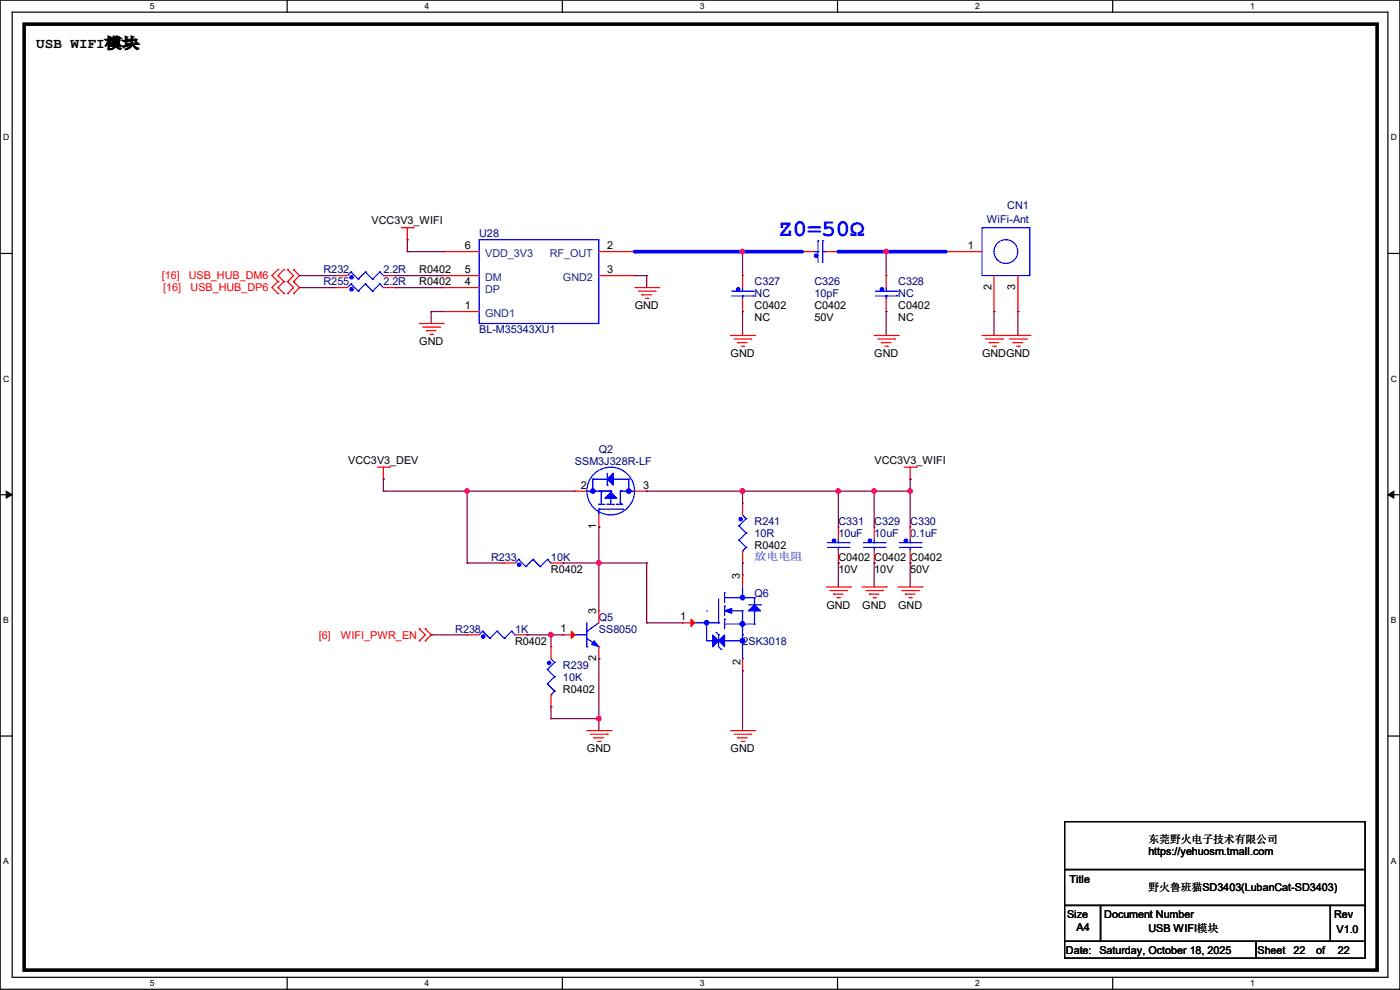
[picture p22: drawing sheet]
<svg xmlns="http://www.w3.org/2000/svg" width="297mm" height="210mm" viewBox="0 0 297 210" stroke-linecap="round" stroke-linejoin="round" font-family="sans-serif">
<defs><g id="words">
<text font-size="5.1" fill="#00f" x="165.1" y="50">Z0=50Ω</text>
<text font-size="3" x="7.7" y="10.2">USB WIFI模块</text>
<g font-size="2.3">
<text x="78.8" y="47.6">VCC3V3_WIFI</text>
<text x="98.6" y="52.8">6</text>
<text x="128.8" y="52.8">2</text>
<text x="205.3" y="52.8">1</text>
<text x="88.9" y="58">R0402</text>
<text x="98.6" y="57.9">5</text>
<text x="128.8" y="57.9">3</text>
<text x="88.9" y="60.5">R0402</text>
<text x="98.6" y="60.5">4</text>
<text x="98.6" y="65.5">1</text>
<text x="134.7" y="65.6">GND</text>
<text x="160.1" y="65.6">C0402</text>
<text x="172.8" y="65.6">C0402</text>
<text x="190.6" y="65.6">C0402</text>
<text x="210.3" y="61.5" transform="rotate(-90 210.3 61.5)">2</text>
<text x="215.4" y="61.5" transform="rotate(-90 215.4 61.5)">3</text>
<text x="160.1" y="68.2">NC</text>
<text x="172.8" y="68.2">50V</text>
<text x="190.6" y="68.2">NC</text>
<text x="88.9" y="73.2">GND</text>
<text x="155" y="75.8">GND</text>
<text x="185.5" y="75.8">GND</text>
<text x="208.3" y="75.8">GNDGND</text>
<text x="73.9" y="98.4">VCC3V3_DEV</text>
<text x="185.5" y="98.4">VCC3V3_WIFI</text>
<text x="123.2" y="103.7">2</text>
<text x="136.4" y="103.6">3</text>
<text x="126.5" y="112.3" transform="rotate(-90 126.5 112.3)">1</text>
<text x="160.1" y="116.4">R0402</text>
<text x="177.9" y="119">C0402</text>
<text x="185.5" y="119">C0402</text>
<text x="193.1" y="119">C0402</text>
<text x="116.9" y="121.5">R0402</text>
<text x="157" y="122.7" transform="rotate(-90 157 122.7)">3</text>
<text x="177.9" y="121.5">10V</text>
<text x="185.5" y="121.5">10V</text>
<text x="193.1" y="121.5">50V</text>
<text x="126.5" y="130.3" transform="rotate(-90 126.5 130.3)">3</text>
<text x="144.3" y="131.6">1</text>
<text x="175.3" y="129.1">GND</text>
<text x="182.9" y="129.1">GND</text>
<text x="190.6" y="129.1">GND</text>
<text x="109.3" y="136.7">R0402</text>
<text x="118.9" y="134.1">1</text>
<text x="126.5" y="140.2" transform="rotate(-90 126.5 140.2)">2</text>
<text x="157.1" y="141" transform="rotate(-90 157.1 141)">2</text>
<text x="119.4" y="146.9">R0402</text>
<text x="124.5" y="159.6">GND</text>
<text x="155" y="159.6">GND</text>
<text x="243.6" y="178.9">东莞野火电子技术有限公司</text>
<text x="243.6" y="181.4">https://yehuosm.tmall.com</text>
<text x="226.9" y="187.3">Title</text>
<text x="243.6" y="189.1">野火鲁班猫SD3403(LubanCat-SD3403)</text>
<text x="226.4" y="194.6">Size</text>
<text x="228.4" y="197.4">A4</text>
<text x="234.2" y="194.6">Document Number</text>
<text x="243.6" y="197.7">USB WIFI模块</text>
<text x="283" y="194.6">Rev</text>
<text x="283.5" y="198">V1.0</text>
<text x="226.1" y="202.3">Date:</text>
<text x="233.2" y="202.3">Saturday, October 18, 2025</text>
<text x="266.8" y="202.3">Sheet</text>
<text x="274.4" y="202.3">22</text>
<text x="279.2" y="202.3">of</text>
<text x="283.8" y="202.3">22</text>
</g>
<g font-size="2.3" fill="#000080">
<text x="209.4" y="47.3">WiFi-Ant</text>
<text x="213.7" y="44.3">CN1</text>
<text x="101.6" y="50.4">U28</text>
<text x="68.6" y="58">R232</text>
<text x="81.3" y="58">2.2R</text>
<text x="68.6" y="60.5">R255</text>
<text x="81.3" y="60.5">2.2R</text>
<text x="160.1" y="60.5">C327</text>
<text x="160.1" y="63.1">NC</text>
<text x="172.8" y="60.5">C326</text>
<text x="172.8" y="63.1">10pF</text>
<text x="190.6" y="60.5">C328</text>
<text x="190.6" y="63.1">NC</text>
<text x="101.6" y="70.7">BL-M35343XU1</text>
<text x="122" y="98.6">SSM3J328R-LF</text>
<text x="127" y="96.1">Q2</text>
<text x="160.1" y="111.3">R241</text>
<text x="160.1" y="113.9">10R</text>
<text x="177.9" y="111.3">C331</text>
<text x="177.9" y="113.9">10uF</text>
<text x="185.5" y="111.3">C329</text>
<text x="185.5" y="113.9">10uF</text>
<text x="193.1" y="111.3">C330</text>
<text x="193.1" y="113.9">0.1uF</text>
<text x="104.2" y="119">R233</text>
<text x="116.9" y="119">10K</text>
<text x="127" y="131.7">Q5</text>
<text x="160.1" y="126.6">Q6</text>
<text x="96.6" y="134.2">R238</text>
<text x="109.3" y="134.2">1K</text>
<text x="127" y="134.2">SS8050</text>
<text x="157.5" y="136.7">2SK3018</text>
<text x="119.4" y="141.8">R239</text>
<text x="119.4" y="144.4">10K</text>
</g>
<g font-size="2.3" fill="#f00">
<text x="34.3" y="59.3">[16]</text>
<text x="40.1" y="59.3">USB_HUB_DM6</text>
<text x="34.6" y="61.8">[16]</text>
<text x="40.4" y="61.8">USB_HUB_DP6</text>
<text x="67.6" y="135.5">[6]</text>
<text x="72.3" y="135.5">WIFI_PWR_EN</text>
</g>
<g font-size="2.3" fill="#004080">
<text x="102.9" y="54.4">VDD_3V3</text>
<text x="102.9" y="59.5">DM</text>
<text x="116.6" y="54.4">RF_OUT</text>
<text x="119.4" y="59.5">GND2</text>
<text x="102.9" y="62.1">DP</text>
<text x="102.9" y="67.1">GND1</text>
</g>
<text font-size="2.3" fill="#00f" x="160.1" y="118.7">放电电阻</text>
<g font-size="1.8">
<text x="31.8" y="1.9">5</text>
<text x="90.1" y="1.9">4</text>
<text x="148.5" y="1.9">3</text>
<text x="206.8" y="1.9">2</text>
<text x="265.2" y="1.9">1</text>
<text x=".7" y="29.8">D</text>
<text x="295.1" y="29.8">D</text>
<text x=".7" y="80.9">C</text>
<text x="295.1" y="80.9">C</text>
<text x=".7" y="132.1">B</text>
<text x="295.1" y="132.1">B</text>
<text x=".7" y="183.3">A</text>
<text x="295.1" y="183.3">A</text>
<text x="31.8" y="209.2">5</text>
<text x="90.1" y="209.2">4</text>
<text x="148.5" y="209.2">3</text>
<text x="206.8" y="209.2">2</text>
<text x="265.2" y="209.2">1</text>
</g>
</g></defs>
<path d="M0 0h297v209.8h-297zM2.6 2.6h291.8v204.7h-291.8z" fill="none" stroke="#000" stroke-width=".25"/>
<g fill="#fff">
<path d="M31.7 .3h1v2h-1z"/>
<path d="M31.7 207.6h1v2h-1z"/>
</g>
<path d="M60.9 0v2.6M60.9 207.3v2.5" fill="none" stroke="#000" stroke-width=".25"/>
<g fill="#fff">
<path d="M90.1 .3h1v2h-1z"/>
<path d="M90.1 207.6h1v2h-1z"/>
</g>
<path d="M119.3 0v2.6M119.3 207.3v2.5" fill="none" stroke="#000" stroke-width=".25"/>
<g fill="#fff">
<path d="M148.5 .3h.9v2h-.9z"/>
<path d="M148.5 207.6h.9v2h-.9z"/>
</g>
<path d="M177.7 0v2.6M177.7 207.3v2.5" fill="none" stroke="#000" stroke-width=".25"/>
<g fill="#fff">
<path d="M206.8 .3h1v2h-1z"/>
<path d="M206.8 207.6h1v2h-1z"/>
</g>
<path d="M236.1 0v2.6M236.1 207.3v2.5" fill="none" stroke="#000" stroke-width=".25"/>
<g fill="#fff">
<path d="M265.2 .3h1v2h-1z"/>
<path d="M265.2 207.6h1v2h-1z"/>
<path d="M.7 28.2h1.2v1.9h-1.2z"/>
<path d="M295.1 28.2h1.2v1.9h-1.2z"/>
<path d="M.7 79.3h1.2v2h-1.2z"/>
<path d="M295.1 79.3h1.2v2h-1.2z"/>
</g>
<path d="M0 53.8h2.6M294.4 53.8h2.6" fill="none" stroke="#000" stroke-width=".25"/>
<g fill="#fff">
<path d="M.7 130.5h1.2v2h-1.2z"/>
<path d="M295.1 130.5h1.1v2h-1.1z"/>
</g>
<path d="M0 104.9h2.6M294.4 104.9h2.6" fill="none" stroke="#000" stroke-width=".25"/>
<path d="M1.3 104.2l1.3 .7-1.3 .8zM294.4 104.9l1.3-.7v1.5z" fill="#000" stroke="#000" stroke-width=".21"/>
<g fill="#fff">
<path d="M.7 181.7h1.2v2h-1.2z"/>
<path d="M295.1 181.7h1.1v2h-1.1z"/>
</g>
<path d="M0 156.1h2.6M294.4 156.1h2.6M225.8 174.3h63.8v10.1h-63.8zM225.8 184.4h63.8v7.7h-63.8zM225.8 192.1h7.7v7.6h-7.7zM225.8 199.7h40.7v3.5h-40.7zM233.5 192.1h48.7v7.6h-48.7zM266.5 199.7h23.1v3.5h-23.1zM282.2 192.1h7.4v7.6h-7.4z" fill="none" stroke="#000" stroke-width=".25"/>
<path d="M5.1 5.1h287v200.7h-287z" fill="none" stroke="#000" stroke-width=".76"/>
<g fill="none" stroke="#f00" stroke-width=".25">
<path d="M59 57.2h.1M59 59.7h.1M59 57.2l-1.3 1.3 1.3 1.2M59 59.7l-1.3 1.3 1.3 1.3M60.2 59.7h.1M60.2 57.2h.1M60.2 57.2l-1.2 1.3 1.2 1.2M60.2 59.7l-1.2 1.3 1.2 1.3M61 59.7h.1M61 57.2h.1M61 57.2l1.3 1.3-1.3 1.2M61 59.7l1.3 1.3-1.3 1.3"/>
<path d="M62.3 57.2h.1M62.3 59.7h.1M62.3 57.2l1.2 1.3-1.2 1.2M62.3 59.7l1.2 1.3-1.2 1.3M71.2 58.5h.1M71.2 58.5h2.5M81.3 58.5h2.6M83.9 58.5h.1M85.1 48.3h2.6M86.4 50.8h.1M86.4 48.3v2.5M87.7 48.3h.1"/>
<path d="M94 53.4h.1M94 58.5h.1M94 58.5h7.6M94 53.4h7.6M127 58.5h7.7M127 53.4h7.7M134.7 58.5h.1M134.7 53.4h.1M157.5 58.5h.1M157.5 58.5v2.5M170.2 53.4h.1M170.2 53.4h2.6"/>
<path d="M175.3 53.4h2.5M177.8 53.4h.1M188 58.5h.1M188 58.5v2.5M200.7 53.4h.1M200.7 53.4h7.6M210.9 58.5v7.6M215.9 58.5v7.6M59 62.3h.1M60.2 62.3h.1M61 62.3h.1M62.3 62.3h.1"/>
<path d="M71.2 61h.1M71.2 61h2.5M81.3 61h2.6M83.9 61h.1M88.9 68.6h5.1M89.7 69.4h3.6M90.5 70.1h.1M90.5 70.1h2M91.2 70.9h.5M91.7 70.9h.1M93.3 69.4h.1M94 68.6h.1"/>
<path d="M94 61h.1M94 66.1h.1M94 61h7.6M94 66.1h7.6M134.7 61h5M135.4 61.8h3.6M136.2 62.5h.1M136.2 62.5h2M136.9 63.3h.6M137.5 63.3h.1M139 61.8h.1M139.7 61h.1"/>
<path d="M155 71.2h5.1M155.7 71.9h3.6M156.5 72.7h.1M156.5 72.7h2M157.3 73.4h.5M157.5 66.1h.1M157.5 63.5v2.6M157.8 73.4h.1M159.3 71.9h.1M160.1 71.2h.1M185.5 71.2h5M186.2 71.9h3.6"/>
<path d="M187 72.7h.1M187 72.7h2M187.7 73.4h.6M188 66.1h.1M188 63.5v2.6M188.3 73.4h.1M189.8 71.9h.1M190.5 71.2h.1M208.3 71.2h10.2M209.1 71.9h3.5M209.8 72.7h.1M209.8 72.7h2.1"/>
<path d="M210.6 73.4h.5M210.9 66.1h.1M211.1 73.4h.1M212.6 71.9h.1M213.4 71.2h.1M214.2 71.9h3.5M214.9 72.7h.1M214.9 72.7h2.1M215.7 73.4h.5M215.9 66.1h.1M216.2 73.4h.1M217.7 71.9h.1"/>
<path d="M218.5 71.2h.1M80.1 99.1h2.5M81.3 99.1v2.5M82.6 99.1h.1M191.8 99.1h2.6M193.1 99.1v2.5M194.4 99.1h.1M81.3 101.6h.1M106.7 119.4h.1M106.7 119.4h2.6M116.9 119.4h2.5M119.4 119.4h.1"/>
<path d="M122 104.2h.1M122 104.2h2.5M127 111.8h.1M127 109.3v2.5M134.7 104.2h2.5M137.2 104.2h.1M157.5 106.7h.1M157.5 119.4h.1M157.5 106.7v2.6M157.5 116.9v2.5M177.8 111.8h.1M177.8 119.4h.1"/>
<path d="M177.8 111.8v2.5M177.8 116.9v2.5M185.5 111.8h.1M185.5 119.4h.1M185.5 111.8v2.5M185.5 116.9v2.5M193.1 101.6h.1M193.1 111.8h.1M193.1 119.4h.1M193.1 111.8v2.5M193.1 116.9v2.5M88.9 135.9h.1"/>
<path d="M88.9 133.4h.1M88.9 133.4l1.3 1.3-1.3 1.2M90.2 133.4h.1M90.2 135.9h.1M90.2 133.4l1.3 1.3-1.3 1.2M99.1 134.7h.1M99.1 134.7h2.5M109.3 134.7h2.5M111.8 134.7h.1M116.9 137.2h.1M116.9 137.2v2.5M119.4 134.7h.1"/>
<path d="M119.4 134.7h2.6M127 139.7h.1M127 129.6h.1M127 129.6v2.5M127 137.2v2.5M144.8 132.1h.1M144.8 132.1h2.6M157.5 122h.1M157.5 122v2.5M157.5 139.7v2.6M175.3 124.5h5.1M176.1 125.3h3.5"/>
<path d="M176.8 126h.1M176.8 126h2.1M177.6 126.8h.5M178.1 126.8h.1M179.6 125.3h.1M180.4 124.5h.1M182.9 124.5h5.1M183.7 125.3h3.5M184.4 126h.1M184.4 126h2.1M185.2 126.8h.5M185.7 126.8h.1"/>
<path d="M187.2 125.3h.1M188 124.5h.1M190.5 124.5h5.1M191.3 125.3h3.6M192.1 126h.1M192.1 126h2M192.8 126.8h.5M193.3 126.8h.1M194.9 125.3h.1M195.6 124.5h.1M116.9 149.9h.1M116.9 147.4v2.5"/>
<path d="M124.5 155h5.1M125.3 155.7h3.5M126 156.5h.1M126 156.5h2.1M126.8 157.3h.5M127.3 157.3h.1M128.8 155.7h.1M129.6 155h.1M155 155h5.1M155.7 155.7h3.6M156.5 156.5h.1M156.5 156.5h2"/>
<path d="M157.3 157.3h.5M157.5 142.3h.1M157.8 157.3h.1M159.3 155.7h.1M160.1 155h.1"/>
</g>
<g fill="none" stroke="#00f" stroke-width=".25">
<path d="M74.5 57.7h.1M74.5 57.7l-.8 .8M74.5 57.7l1.5 1.5M76 59.2h.1M77.5 57.7h.1M77.5 57.7l-1.5 1.5M77.5 57.7l1.5 1.5M79 59.2h.1M80.6 57.7h.1M80.6 57.7l-1.6 1.5M80.6 57.7l.7 .8M81.3 58.5h.1"/>
<path d="M101.6 50.8h25.4v17.8h-25.4zM172.8 53.4h.7M173.5 51.1h.1M173.5 53.4h.1M173.5 51.1v4.6M174.5 51.1h.1M174.5 53.4h.1M174.5 51.1v4.6M174.5 53.4h.8M208.3 48.3h10.2v10.2h-10.2zM74.5 60.2h.1M74.5 60.2l-.8 .8"/>
<path d="M74.5 60.2l1.5 1.6M76 61.8h.1M77.5 60.2h.1M77.5 60.2l-1.5 1.6M77.5 60.2l1.5 1.6M79 61.8h.1M80.6 60.2h.1M80.6 60.2l-1.6 1.6M80.6 60.2l.7 .8M81.3 61h.1M155.2 62.8h4.6M155.2 61.8h4.6"/>
<path d="M157.5 62.8h.1M157.5 61.8h.1M157.5 61v.8M157.5 62.8v.7M159.8 62.8h.1M159.8 61.8h.1M185.7 62.8h4.6M185.7 61.8h4.6M188 62.8h.1M188 61.8h.1M188 61v.8M188 62.8v.7"/>
<path d="M190.3 62.8h.1M190.3 61.8h.1M110 118.7h.1M110 118.7l-.7 .7M110 118.7l1.5 1.5M113.1 118.7h.1M113.1 118.7l-1.6 1.5M113.1 118.7l1.5 1.5M116.1 118.7h.1M116.1 118.7l-1.5 1.5M116.1 118.7l.8 .7M116.9 119.4h.1"/>
<path d="M124.5 104.2h.1M124.5 104.2h5.1M125.8 101.6h.1M125.8 101.6h3M125.8 101.6v2.6M127 104.2h.1M127 107h.1M127 108h.1M127 107h1.3M127 108v1.3M127 108h5.1M127.6 104.4h.1"/>
<path d="M127.6 104.2h.1M127.6 104.2v2.8M128.8 107h.1M128.8 102.9h.1M128.8 107h1.5M128.8 100.4v2.5M129.6 104.2h.1M129.6 104.2v2.8M130.1 101.6h.1M130.1 101.6h3.3M130.9 107h.1M130.9 107h1.2"/>
<path d="M131.6 104.2h.1M131.6 106.7h.1M131.6 107h.1M131.6 104.2h3.1M131.6 104.2v2.8M132.1 108h.1M133.4 101.6h.1M133.4 101.6v2.6M156.8 111.5h.1M156.8 114.6h.1M156.8 111.5l1.5 1.6M156.8 114.6l1.5 1.5"/>
<path d="M157.5 116.9h.1M157.5 109.3l.8 .7M158.3 110h.1M158.3 113.1h.1M158.3 116.1h.1M158.3 110l-1.5 1.5M158.3 113.1l-1.5 1.5M158.3 116.1l-.8 .8M175.6 116.1h4.5M175.6 115.1h4.5M177.8 116.1h.1M177.8 115.1h.1"/>
<path d="M177.8 114.3v.8M177.8 116.1v.8M180.1 116.1h.1M180.1 115.1h.1M183.2 116.1h4.5M183.2 115.1h4.5M185.5 116.1h.1M185.5 115.1h.1M185.5 114.3v.8M185.5 116.1v.8M187.7 116.1h.1M187.7 115.1h.1"/>
<path d="M190.8 116.1h4.6M190.8 115.1h4.6M193.1 116.1h.1M193.1 115.1h.1M193.1 114.3v.8M193.1 116.1v.8M195.4 116.1h.1M195.4 115.1h.1M102.4 133.9h.1M102.4 133.9l-.8 .8M102.4 133.9l1.5 1.5M103.9 135.4h.1"/>
<path d="M105.5 133.9h.1M105.5 133.9l-1.6 1.5M105.5 133.9l1.5 1.5M107 135.4h.1M108.5 133.9h.1M108.5 133.9l-1.5 1.5M108.5 133.9l.8 .8M109.3 134.7h.1M111.5 120.2h.1M114.6 120.2h.1M116.9 139.7l.7 .8M122 134.7h.1"/>
<path d="M122 134.7h2.5M124.5 133.9h.1M124.5 137.2h.1M124.5 135.4l2.5 1.8M124.5 132.1v5.1M127 137.2h.1M127 132.1l-2.5 1.8M147.4 132.1h5M149.9 129.6h.1M149.9 135.9h.1M149.9 132.1h.1M149.9 135.9h7.6"/>
<path d="M149.9 132.1v3.8M151.9 134.2h.1M151.9 134.2l.5 .5M152.4 132.1h.1M152.4 134.7h.1M152.4 127v5.1M152.4 134.7v2.5l.6 .5M153 137.7h.1M153.7 131.4h.1M153.7 128.6h.1M153.7 125.8h.1M153.7 126.8h.1"/>
<path d="M153.7 125.8v2M153.7 128.6v2M153.7 131.4v2M153.7 132.4h6.4M153.7 126.8h6.4M155 129.6h2.5M157.5 126.8h.1M157.5 129.6h.1M157.5 134.7h.1M157.5 135.9h.1M157.5 139.7h.1M157.5 124.5v2.3"/>
<path d="M157.5 129.6v10.1M158.8 128.3h2.5M160.1 132.4h.1M160.1 129.6h.1M160.1 126.8h.1M160.1 126.8v1.5M160.1 129.6v2.8M161.3 128.3h.1M116.1 142h.1M116.1 145.1h.1M116.1 142l1.5 1.6M116.1 145.1l1.5 1.5"/>
<path d="M116.9 147.4h.1M117.6 140.5h.1M117.6 143.6h.1M117.6 146.6h.1M117.6 140.5l-1.5 1.5M117.6 143.6l-1.5 1.5M117.6 146.6l-.7 .8"/>
<circle cx="213.4" cy="53.4" r="2.52"/>
<circle cx="129.6" cy="104.2" r="5.1"/>
</g>
<g fill="#00f" stroke="#00f" stroke-width=".25">
<path d="M130.1 100.4v2.5l-1.3-1.3z"/>
<path d="M128.3 105.7l1.3-1.3 1.3 1.3z"/>
<path d="M160.1 128.3l1.2 1.3h-2.5z"/>
<path d="M153.7 129.6l1.5-.5v1z"/>
<path d="M152.4 135.9l1.3-1.2v2.5z"/>
<path d="M151.2 134.7l1.2 1.2-1.2 1.3z"/>
<path d="M126 135.9l1 1.3-1.5-.5z"/>
<circle cx="74.6" cy="58.8" r=".36"/>
<circle cx="116.5" cy="140.6" r=".36"/>
<circle cx="102.5" cy="135" r=".36"/>
<circle cx="74.6" cy="61.4" r=".36"/>
<circle cx="176.9" cy="114.7" r=".36"/>
<circle cx="192.2" cy="114.7" r=".36"/>
<circle cx="184.6" cy="114.7" r=".36"/>
<circle cx="125.8" cy="104.2" r=".49"/>
<circle cx="133.4" cy="104.2" r=".49"/>
<circle cx="173.1" cy="54.3" r=".36"/>
<circle cx="156.6" cy="61.4" r=".36"/>
<circle cx="157.5" cy="126.8" r=".49"/>
<circle cx="157.5" cy="132.4" r=".49"/>
<circle cx="149.9" cy="132.1" r=".49"/>
<circle cx="157.5" cy="135.9" r=".49"/>
<circle cx="187.1" cy="61.4" r=".36"/>
<circle cx="110.1" cy="119.8" r=".36"/>
<circle cx="157.1" cy="110.1" r=".36"/>
</g>
<g fill="#f00" stroke="#f00" stroke-width=".25">
<path d="M146.6 131.4l.8 .7-.8 .8z"/>
<path d="M121.2 133.9l.8 .8-.8 .7z"/>
</g>
<path d="M134.7 53.4h22.8" fill="none" stroke="#00f" stroke-width=".76"/>
<circle cx="134.7" cy="53.4" r=".38" fill="#00f"/>
<circle cx="157.5" cy="53.4" r=".49" fill="#f0f" stroke="#f0f" stroke-width=".25"/>
<path d="M177.8 53.4h10.2" fill="none" stroke="#00f" stroke-width=".76"/>
<circle cx="177.8" cy="53.4" r=".38" fill="#00f"/>
<path d="M157.5 53.4h.1M157.5 53.4v5.1" fill="none" stroke="#800040" stroke-width=".25"/>
<path d="M157.5 53.4h12.7" fill="none" stroke="#00f" stroke-width=".76"/>
<circle cx="157.5" cy="53.4" r=".38" fill="#00f"/>
<path d="M188 53.4h.1M188 53.4v5.1" fill="none" stroke="#800040" stroke-width=".25"/>
<circle cx="188" cy="53.4" r=".49" fill="#f0f" stroke="#f0f" stroke-width=".25"/>
<path d="M188 53.4h12.7" fill="none" stroke="#00f" stroke-width=".76"/>
<circle cx="188" cy="53.4" r=".38" fill="#00f"/>
<g fill="none" stroke="#800040" stroke-width=".25">
<path d="M63.5 58.5h.1M63.5 58.5h7.7M83.9 58.5h.1M83.9 58.5h10.1M86.4 50.8h.1M86.4 53.4h.1M86.4 50.8v2.6M86.4 53.4h7.6M134.7 58.5h.1M134.7 58.5h2.5M137.2 58.5h.1M137.2 58.5v2.5"/>
<path d="M63.5 61h.1M63.5 61h7.7M83.9 61h.1M83.9 61h10.1M91.5 66.1h.1M91.5 66.1h2.5M91.5 66.1v2.5M157.5 66.1h.1M157.5 66.1v5.1M188 66.1h.1M188 66.1v5.1M210.9 66.1h.1"/>
<path d="M210.9 66.1v5.1M215.9 66.1h.1M215.9 66.1v5.1M81.3 104.2h.1M81.3 101.6h.1M81.3 104.2h40.7M81.3 101.6v2.6M99.1 119.4h.1M99.1 104.2h.1M99.1 119.4h7.6M99.1 104.2v15.2M119.4 119.4h.1"/>
<path d="M119.4 119.4h17.8M127 119.4h.1M127 111.8h.1M127 111.8v17.8M137.2 104.2h.1M137.2 119.4h.1M137.2 119.4v12.7M137.2 104.2h55.9M157.5 104.2h.1M157.5 119.4h.1M157.5 104.2v2.5M157.5 119.4v2.6"/>
<path d="M177.8 119.4h.1M177.8 104.2h.1M177.8 104.2v7.6M177.8 119.4v5.1M185.5 119.4h.1M185.5 104.2h.1M185.5 104.2v7.6M185.5 119.4v5.1M193.1 101.6h.1M193.1 119.4h.1M193.1 104.2h.1M193.1 101.6v10.2"/>
<path d="M193.1 119.4v5.1M91.5 134.7h.1M91.5 134.7h7.6M111.8 134.7h.1M111.8 134.7h7.6M116.9 134.7h.1M116.9 134.7v2.5M127 139.7h.1M127 139.7v15.3M137.2 132.1h.1M137.2 132.1h7.6M116.9 149.9h.1"/>
<path d="M116.9 152.4h.1M116.9 149.9v2.5M116.9 152.4h10.1M127 152.4h.1M157.5 142.3h.1M157.5 142.3v12.7"/>
</g>
<g fill="#f0f" stroke="#f0f" stroke-width=".25">
<circle cx="116.9" cy="134.6" r=".49"/>
<circle cx="127" cy="152.4" r=".49"/>
<circle cx="99.1" cy="104.2" r=".49"/>
<circle cx="157.5" cy="104.2" r=".49"/>
<circle cx="185.4" cy="104.2" r=".49"/>
<circle cx="193.1" cy="104.2" r=".49"/>
<circle cx="127" cy="119.4" r=".49"/>
<circle cx="177.8" cy="104.2" r=".49"/>
<circle cx="157.5" cy="53.4" r=".49"/>
<circle cx="188" cy="53.4" r=".49"/>
</g>
<use href="#words"/>
</svg>
